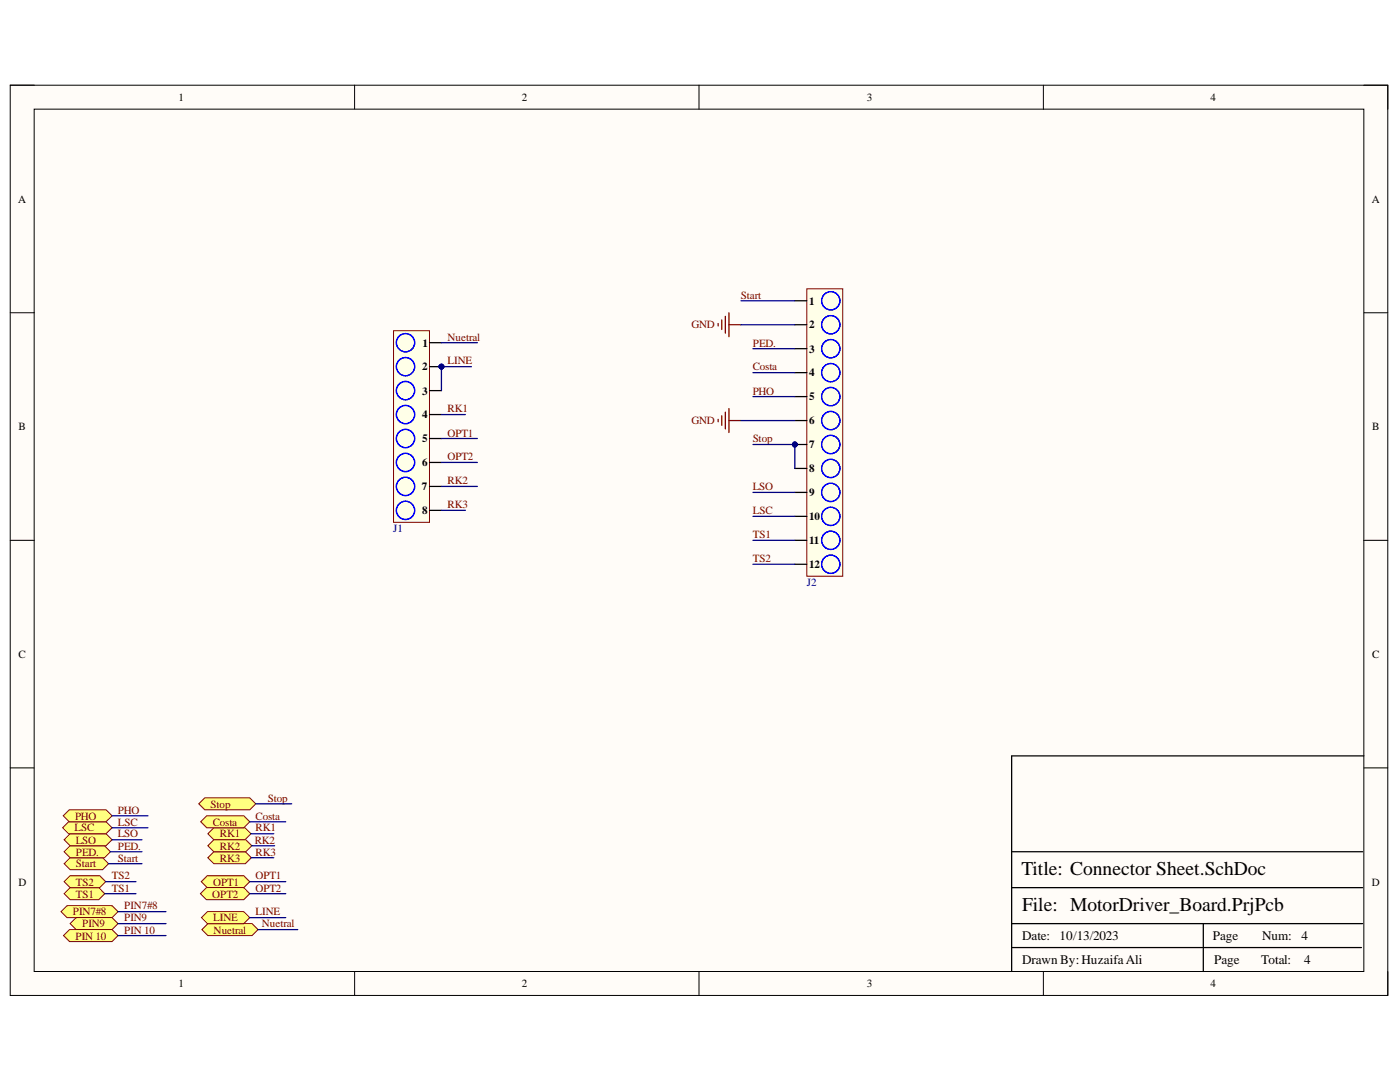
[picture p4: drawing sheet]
<svg xmlns="http://www.w3.org/2000/svg" width="279mm" height="216mm" viewBox="0 0 279 216" stroke-linecap="round" stroke-linejoin="round" font-family="sans-serif">
<defs><g id="words">
<g font-size="3.9">
<text x="203.8" y="174.6">Title: Connector Sheet.SchDoc</text>
<text x="204" y="181.8">File: MotorDriver_Board.PrjPcb</text>
</g>
<g font-size="2.6">
<text x="204" y="187.6">Date:</text>
<text x="211.5" y="187.6">10/13/2023</text>
<text x="242.1" y="187.6">Page</text>
<text x="251.9" y="187.6">Num:</text>
<text x="259.7" y="187.6">4</text>
<text x="204" y="192.4">Drawn By: HuzaifaAli</text>
<text x="242.3" y="192.4">Page</text>
<text x="251.7" y="192.4">Total:</text>
<text x="260.3" y="192.4">4</text>
</g>
<g font-size="2.2">
<text x="35.6" y="20.1">1</text>
<text x="104.1" y="20.1">2</text>
<text x="173" y="20.1">3</text>
<text x="241.6" y="20.1">4</text>
<text x="3.6" y="40.4">A</text>
<text x="273.8" y="40.4">A</text>
<text x="161.5" y="60.8">1</text>
<text x="161.5" y="65.5">2</text>
<text x="84.3" y="69.2">1</text>
<text x="161.5" y="70.4">3</text>
<text x="84.2" y="73.9">2</text>
<text x="161.5" y="75.1">4</text>
<text x="84.2" y="78.7">3</text>
<text x="84.2" y="83.5">4</text>
<text x="161.5" y="79.9">5</text>
<text x="3.7" y="85.8">B</text>
<text x="84.2" y="88.3">5</text>
<text x="161.5" y="84.6">6</text>
<text x="161.5" y="89.5">7</text>
<text x="273.9" y="85.8">B</text>
<text x="84.2" y="93">6</text>
<text x="161.5" y="94.2">8</text>
<text x="84.2" y="97.8">7</text>
<text x="161.5" y="99">9</text>
<text x="84.2" y="102.6">8</text>
<text x="161.5" y="103.8">10</text>
<text x="161.5" y="108.6">11</text>
<text x="161.5" y="113.4">12</text>
<text x="3.7" y="131.3">C</text>
<text x="273.9" y="131.3">C</text>
<text x="3.7" y="176.7">D</text>
<text x="273.8" y="176.7">D</text>
<text x="35.6" y="197">1</text>
<text x="104.1" y="197">2</text>
<text x="173" y="197">3</text>
<text x="241.6" y="197">4</text>
</g>
<g font-size="2.2" fill="#800000">
<text x="147.8" y="59.6">Start</text>
<text x="138" y="65.5">GND</text>
<text x="89.3" y="68">Nuetral</text>
<text x="150.2" y="69.2">PED.</text>
<text x="89.3" y="72.7">LINE</text>
<text x="150.2" y="73.9">Costa</text>
<text x="89.3" y="82.3">RK1</text>
<text x="150.2" y="78.7">PHO</text>
<text x="89.3" y="87.1">OPT1</text>
<text x="138" y="84.6">GND</text>
<text x="150.2" y="88.3">Stop</text>
<text x="89.3" y="91.8">OPT2</text>
<text x="89.3" y="101.4">RK3</text>
<text x="89.3" y="96.7">RK2</text>
<text x="150.2" y="97.8">LSO</text>
<text x="150.2" y="107.4">TS1</text>
<text x="150.2" y="102.6">LSC</text>
<text x="150.2" y="112.1">TS2</text>
<text x="42" y="161.2">Stop</text>
<text x="53.5" y="160">Stop</text>
<text x="14.9" y="165.9">LSC</text>
<text x="15" y="163.5">PHO</text>
<text x="23.5" y="167.1">LSO</text>
<text x="23.5" y="164.7">LSC</text>
<text x="23.5" y="162.4">PHO</text>
<text x="42.5" y="164.7">Costa</text>
<text x="43.9" y="167.1">RK1</text>
<text x="51" y="165.9">RK1</text>
<text x="51" y="163.5">Costa</text>
<text x="15.1" y="173.1">Start</text>
<text x="15.1" y="170.7">PED.</text>
<text x="15.1" y="168.4">LSO</text>
<text x="23.5" y="171.9">Start</text>
<text x="23.5" y="169.5">PED.</text>
<text x="43.9" y="171.9">RK3</text>
<text x="43.9" y="169.5">RK2</text>
<text x="50.8" y="168.4">RK2</text>
<text x="51" y="170.7">RK3</text>
<text x="15.1" y="179.1">TS1</text>
<text x="15.1" y="176.7">TS2</text>
<text x="22.3" y="177.9">TS1</text>
<text x="22.3" y="175.5">TS2</text>
<text x="42.4" y="179.1">OPT2</text>
<text x="42.5" y="176.7">OPT1</text>
<text x="51" y="175.5">OPT1</text>
<text x="51" y="177.9">OPT2</text>
<text x="14.5" y="182.6">PIN7#8</text>
<text x="16.4" y="185">PIN9</text>
<text x="24.8" y="181.5">PIN7#8</text>
<text x="24.8" y="183.8">PIN9</text>
<text x="42.5" y="183.8">LINE</text>
<text x="51" y="182.6">LINE</text>
<text x="52.3" y="185">Nuetral</text>
<text x="15.1" y="187.5">PIN 10</text>
<text x="24.8" y="186.3">PIN 10</text>
<text x="42.6" y="186.3">Nuetral</text>
</g>
<g font-size="2.2" fill="#000080">
<text x="78.5" y="106.2">J1</text>
<text x="161" y="116.9">J2</text>
</g>
</g></defs>
<path d="M2 17h275v181.6h-275z" fill-rule="evenodd" fill="#fffcf8"/>
<path d="M2 17h275v181.6h-275z" fill="none" stroke="#000" stroke-width=".2"/>
<path d="M6.8 21.8h265.4v172.1h-265.4z" fill-rule="evenodd" fill="#fffcf8"/>
<g fill="none" stroke="#000" stroke-width=".2">
<path d="M2 17h4.8M70.8 17v4.8M139.5 17v4.8M208.2 17v4.8M272.2 17h4.8v4.8M6.8 21.8h265.4v172.1h-265.4zM2 62.4h4.8M272.2 62.4h4.8M2 107.8h4.8M272.2 107.8h4.8M2 153.2h4.8M272.2 153.2h4.8"/>
<path d="M70.8 193.9v4.7M139.5 193.9v4.7M208.2 193.9v4.7M277 193.9v4.7"/>
</g>
<path d="M272.2 150.8h-70.3v43.1M201.9 177.1h70M201.9 170h70M201.9 189.1h69.8M201.9 184.3h70M240.1 184.3v9.6" fill="none" stroke="#000" stroke-width=".25"/>
<circle cx="158.6" cy="88.7" r=".48" fill="#000080"/>
<circle cx="158.6" cy="88.7" r=".48" fill="none" stroke="#000080" stroke-width=".2"/>
<path d="M161 57.6h7.2v57.4h-7.2z" fill-rule="evenodd" fill="#ffffe8"/>
<path d="M161 57.6h7.2v57.4h-7.2z" fill="none" stroke="#800000" stroke-width=".2"/>
<path d="M158.6 60h2.4M158.6 64.8h2.4M158.6 69.6h2.4M158.6 74.4h2.4M158.6 79.1h2.4M158.6 83.9h2.4M158.6 88.7h2.4" fill="none" stroke="#000" stroke-width=".25"/>
<g fill="none" stroke="#00f" stroke-width=".25">
<circle cx="165.8" cy="74.4" r="1.82"/>
<circle cx="165.8" cy="79.1" r="1.82"/>
<circle cx="165.8" cy="69.6" r="1.82"/>
<circle cx="165.8" cy="64.8" r="1.82"/>
<circle cx="165.8" cy="60" r="1.82"/>
<circle cx="165.8" cy="83.9" r="1.82"/>
<circle cx="165.8" cy="88.7" r="1.82"/>
</g>
<circle cx="158.6" cy="88.7" r=".48" fill="#000080"/>
<circle cx="158.6" cy="88.7" r=".48" fill="none" stroke="#000080" stroke-width=".2"/>
<g fill="none" stroke="#00f" stroke-width=".25">
<circle cx="165.8" cy="93.5" r="1.82"/>
<circle cx="165.8" cy="98.3" r="1.82"/>
<circle cx="165.8" cy="103" r="1.82"/>
<circle cx="165.8" cy="107.8" r="1.82"/>
<circle cx="165.8" cy="112.6" r="1.82"/>
</g>
<path d="M158.6 93.5h2.4M158.6 98.3h2.4M158.6 103h2.4M158.6 107.8h2.4M158.6 112.6h2.4" fill="none" stroke="#000" stroke-width=".25"/>
<path d="M143.3 64.6v.4M144 63.8v2M144.8 63.1v3.4M145.5 62.4v4.8M145.5 64.8h2.4M143.3 83.7v.5M144 83v1.9M144.8 82.2v3.4M145.5 81.5v4.8M145.5 83.9h2.4" fill="none" stroke="#800000" stroke-width=".25"/>
<path d="M12.2 181.9l1.2-1.2h9l1.2 1.2-1.2 1.2h-9z" fill-rule="evenodd" fill="#ffff80"/>
<path d="M12.2 181.9l1.2-1.2h9l1.2 1.2-1.2 1.2h-9z" fill="none" stroke="#800000" stroke-width=".2"/>
<path d="M14 184.3l1.2-1.2h7.2l1.2 1.2-1.2 1.2h-7.2z" fill-rule="evenodd" fill="#ffff80"/>
<path d="M14 184.3l1.2-1.2h7.2l1.2 1.2-1.2 1.2h-7.2z" fill="none" stroke="#800000" stroke-width=".2"/>
<path d="M12.7 186.7l1.2-1.2h8.5l1.2 1.2-1.2 1.2h-8.5z" fill-rule="evenodd" fill="#ffff80"/>
<path d="M12.7 186.7l1.2-1.2h8.5l1.2 1.2-1.2 1.2h-8.5z" fill="none" stroke="#800000" stroke-width=".2"/>
<path d="M40.3 185.5l1.2-1.2h8.8l1.2 1.2-1.2 1.2h-8.8z" fill-rule="evenodd" fill="#ffff80"/>
<path d="M40.3 185.5l1.2-1.2h8.8l1.2 1.2-1.2 1.2h-8.8z" fill="none" stroke="#800000" stroke-width=".2"/>
<path d="M40.2 183.1l1.2-1.2h7.3l1.2 1.2-1.2 1.2h-7.3z" fill-rule="evenodd" fill="#ffff80"/>
<path d="M40.2 183.1l1.2-1.2h7.3l1.2 1.2-1.2 1.2h-7.3z" fill="none" stroke="#800000" stroke-width=".2"/>
<path d="M40.2 175.9l1.2-1.2h7.3l1.2 1.2-1.2 1.2h-7.3z" fill-rule="evenodd" fill="#ffff80"/>
<path d="M40.2 175.9l1.2-1.2h7.3l1.2 1.2-1.2 1.2h-7.3z" fill="none" stroke="#800000" stroke-width=".2"/>
<path d="M41.2 177.1h7.5l1.2 1.2-1.2 1.2h-7.5l-1.2-1.2z" fill-rule="evenodd" fill="#ffff80"/>
<path d="M41.2 177.1h7.5l1.2 1.2-1.2 1.2h-7.5l-1.2-1.2z" fill="none" stroke="#800000" stroke-width=".2"/>
<circle cx="88.1" cy="73.2" r=".48" fill="#000080"/>
<circle cx="88.1" cy="73.2" r=".48" fill="none" stroke="#000080" stroke-width=".2"/>
<path d="M78.5 66h7.2v38.2h-7.2z" fill-rule="evenodd" fill="#ffffe8"/>
<path d="M78.5 66h7.2v38.2h-7.2z" fill="none" stroke="#800000" stroke-width=".2"/>
<path d="M85.7 68.4h2.4M85.7 73.2h2.4" fill="none" stroke="#000" stroke-width=".25"/>
<circle cx="88.1" cy="73.2" r=".48" fill="#000080"/>
<circle cx="88.1" cy="73.2" r=".48" fill="none" stroke="#000080" stroke-width=".2"/>
<g fill="none" stroke="#00f" stroke-width=".25">
<circle cx="80.9" cy="73.2" r="1.82"/>
<circle cx="80.9" cy="77.9" r="1.82"/>
<circle cx="80.9" cy="68.4" r="1.82"/>
<circle cx="80.9" cy="92.3" r="1.82"/>
<circle cx="80.9" cy="82.7" r="1.82"/>
<circle cx="80.9" cy="97.1" r="1.82"/>
<circle cx="80.9" cy="87.5" r="1.82"/>
<circle cx="80.9" cy="101.8" r="1.82"/>
</g>
<path d="M85.7 77.9h2.4M85.7 82.7h2.4M85.7 87.5h2.4M85.7 92.3h2.4M85.7 97.1h2.4M85.7 101.8h2.4" fill="none" stroke="#000" stroke-width=".25"/>
<path d="M14 177.1h5.7l1.2 1.2-1.2 1.2h-5.7l-1.2-1.2z" fill-rule="evenodd" fill="#ffff80"/>
<path d="M14 177.1h5.7l1.2 1.2-1.2 1.2h-5.7l-1.2-1.2z" fill="none" stroke="#800000" stroke-width=".2"/>
<path d="M41.5 166.4l1.2-1.2h6.2l1.2 1.2-1.2 1.2h-6.2z" fill-rule="evenodd" fill="#ffff80"/>
<path d="M41.5 166.4l1.2-1.2h6.2l1.2 1.2-1.2 1.2h-6.2z" fill="none" stroke="#800000" stroke-width=".2"/>
<path d="M41.5 171.1l1.2-1.1h6.3l1.2 1.1-1.2 1.2h-6.3z" fill-rule="evenodd" fill="#ffff80"/>
<path d="M41.5 171.1l1.2-1.1h6.3l1.2 1.1-1.2 1.2h-6.3z" fill="none" stroke="#800000" stroke-width=".2"/>
<path d="M12.8 175.9l1.2-1.2h5.9l1.2 1.2-1.2 1.2h-5.9z" fill-rule="evenodd" fill="#ffff80"/>
<path d="M12.8 175.9l1.2-1.2h5.9l1.2 1.2-1.2 1.2h-5.9z" fill="none" stroke="#800000" stroke-width=".2"/>
<path d="M41.5 168.8l1.2-1.2h6.4l1.2 1.2-1.2 1.2h-6.4z" fill-rule="evenodd" fill="#ffff80"/>
<path d="M41.5 168.8l1.2-1.2h6.4l1.2 1.2-1.2 1.2h-6.4z" fill="none" stroke="#800000" stroke-width=".2"/>
<path d="M12.8 172.3l1.2-1.2h6.5l1.2 1.2-1.2 1.2h-6.5z" fill-rule="evenodd" fill="#ffff80"/>
<path d="M12.8 172.3l1.2-1.2h6.5l1.2 1.2-1.2 1.2h-6.5z" fill="none" stroke="#800000" stroke-width=".2"/>
<path d="M12.8 170l1.2-1.2h6.8l1.2 1.2-1.2 1.1h-6.8z" fill-rule="evenodd" fill="#ffff80"/>
<path d="M12.8 170l1.2-1.2h6.8l1.2 1.2-1.2 1.1h-6.8z" fill="none" stroke="#800000" stroke-width=".2"/>
<path d="M14 166.4h7.2l1.2 1.2-1.2 1.2h-7.2l-1.2-1.2z" fill-rule="evenodd" fill="#ffff80"/>
<path d="M14 166.4h7.2l1.2 1.2-1.2 1.2h-7.2l-1.2-1.2z" fill="none" stroke="#800000" stroke-width=".2"/>
<path d="M12.5 165.2l1.2-1.2h7.5l1.2 1.2-1.2 1.2h-7.5z" fill-rule="evenodd" fill="#ffff80"/>
<path d="M12.5 165.2l1.2-1.2h7.5l1.2 1.2-1.2 1.2h-7.5z" fill="none" stroke="#800000" stroke-width=".2"/>
<path d="M12.6 162.8l1.2-1.2h7.4l1.2 1.2-1.2 1.2h-7.4z" fill-rule="evenodd" fill="#ffff80"/>
<path d="M12.6 162.8l1.2-1.2h7.4l1.2 1.2-1.2 1.2h-7.4z" fill="none" stroke="#800000" stroke-width=".2"/>
<path d="M40 164l1.2-1.2h7.5l1.2 1.2-1.2 1.2h-7.5z" fill-rule="evenodd" fill="#ffff80"/>
<path d="M40 164l1.2-1.2h7.5l1.2 1.2-1.2 1.2h-7.5z" fill="none" stroke="#800000" stroke-width=".2"/>
<path d="M39.7 160.4l1.2-1.2h9l1.1 1.2-1.1 1.2h-9z" fill-rule="evenodd" fill="#ffff80"/>
<path d="M39.7 160.4l1.2-1.2h9l1.1 1.2-1.1 1.2h-9z" fill="none" stroke="#800000" stroke-width=".2"/>
<path d="M88.1 73.2v4.7M147.9 60h10.7M147.9 64.8h10.7M150.3 69.6h8.3M147.9 83.9h10.7M49.9 175.9h7.1M49.9 178.3h7.1M23.6 184.3h9.5M23.6 181.9h9.5M23.6 186.7h9.5M49.9 183.1h7.1M51.5 185.5h7.9" fill="none" stroke="#000080" stroke-width=".25"/>
<circle cx="88.1" cy="73.2" r=".48" fill="#000080"/>
<circle cx="88.1" cy="73.2" r=".48" fill="none" stroke="#000080" stroke-width=".2"/>
<path d="M88.1 73.2h6" fill="none" stroke="#000080" stroke-width=".25"/>
<circle cx="88.1" cy="73.2" r=".48" fill="#000080"/>
<circle cx="88.1" cy="73.2" r=".48" fill="none" stroke="#000080" stroke-width=".2"/>
<g fill="none" stroke="#000080" stroke-width=".25">
<path d="M88.1 68.4h7.2M150.3 79.1h8.3M150.3 74.4h8.3M88.1 87.5h7.2M88.1 92.3h7.2M88.1 82.7h4.8M88.1 97.1h7.2M150.3 98.3h8.3M150.3 88.7h8.3M88.1 101.8h4.8M150.3 107.8h8.3M150.3 112.6h8.3"/>
<path d="M150.3 103h8.3M20.9 178.3h6.2M21.1 175.9h6M21.7 172.3h6.6M22 170h6.3M22.4 167.6h5.9M22.4 165.2h7.1M22.4 162.8h7.1M49.9 164h7.1M50.1 166.4h4.5M50.2 171.1h4.4M50.3 168.8h4.5"/>
<path d="M51 160.4h7.2"/>
</g>
<circle cx="158.6" cy="88.7" r=".48" fill="#000080"/>
<circle cx="158.6" cy="88.7" r=".48" fill="none" stroke="#000080" stroke-width=".2"/>
<path d="M158.6 88.7v4.8" fill="none" stroke="#000080" stroke-width=".25"/>
<circle cx="158.6" cy="88.7" r=".48" fill="#000080"/>
<circle cx="158.6" cy="88.7" r=".48" fill="none" stroke="#000080" stroke-width=".2"/>
<use href="#words"/>
</svg>
